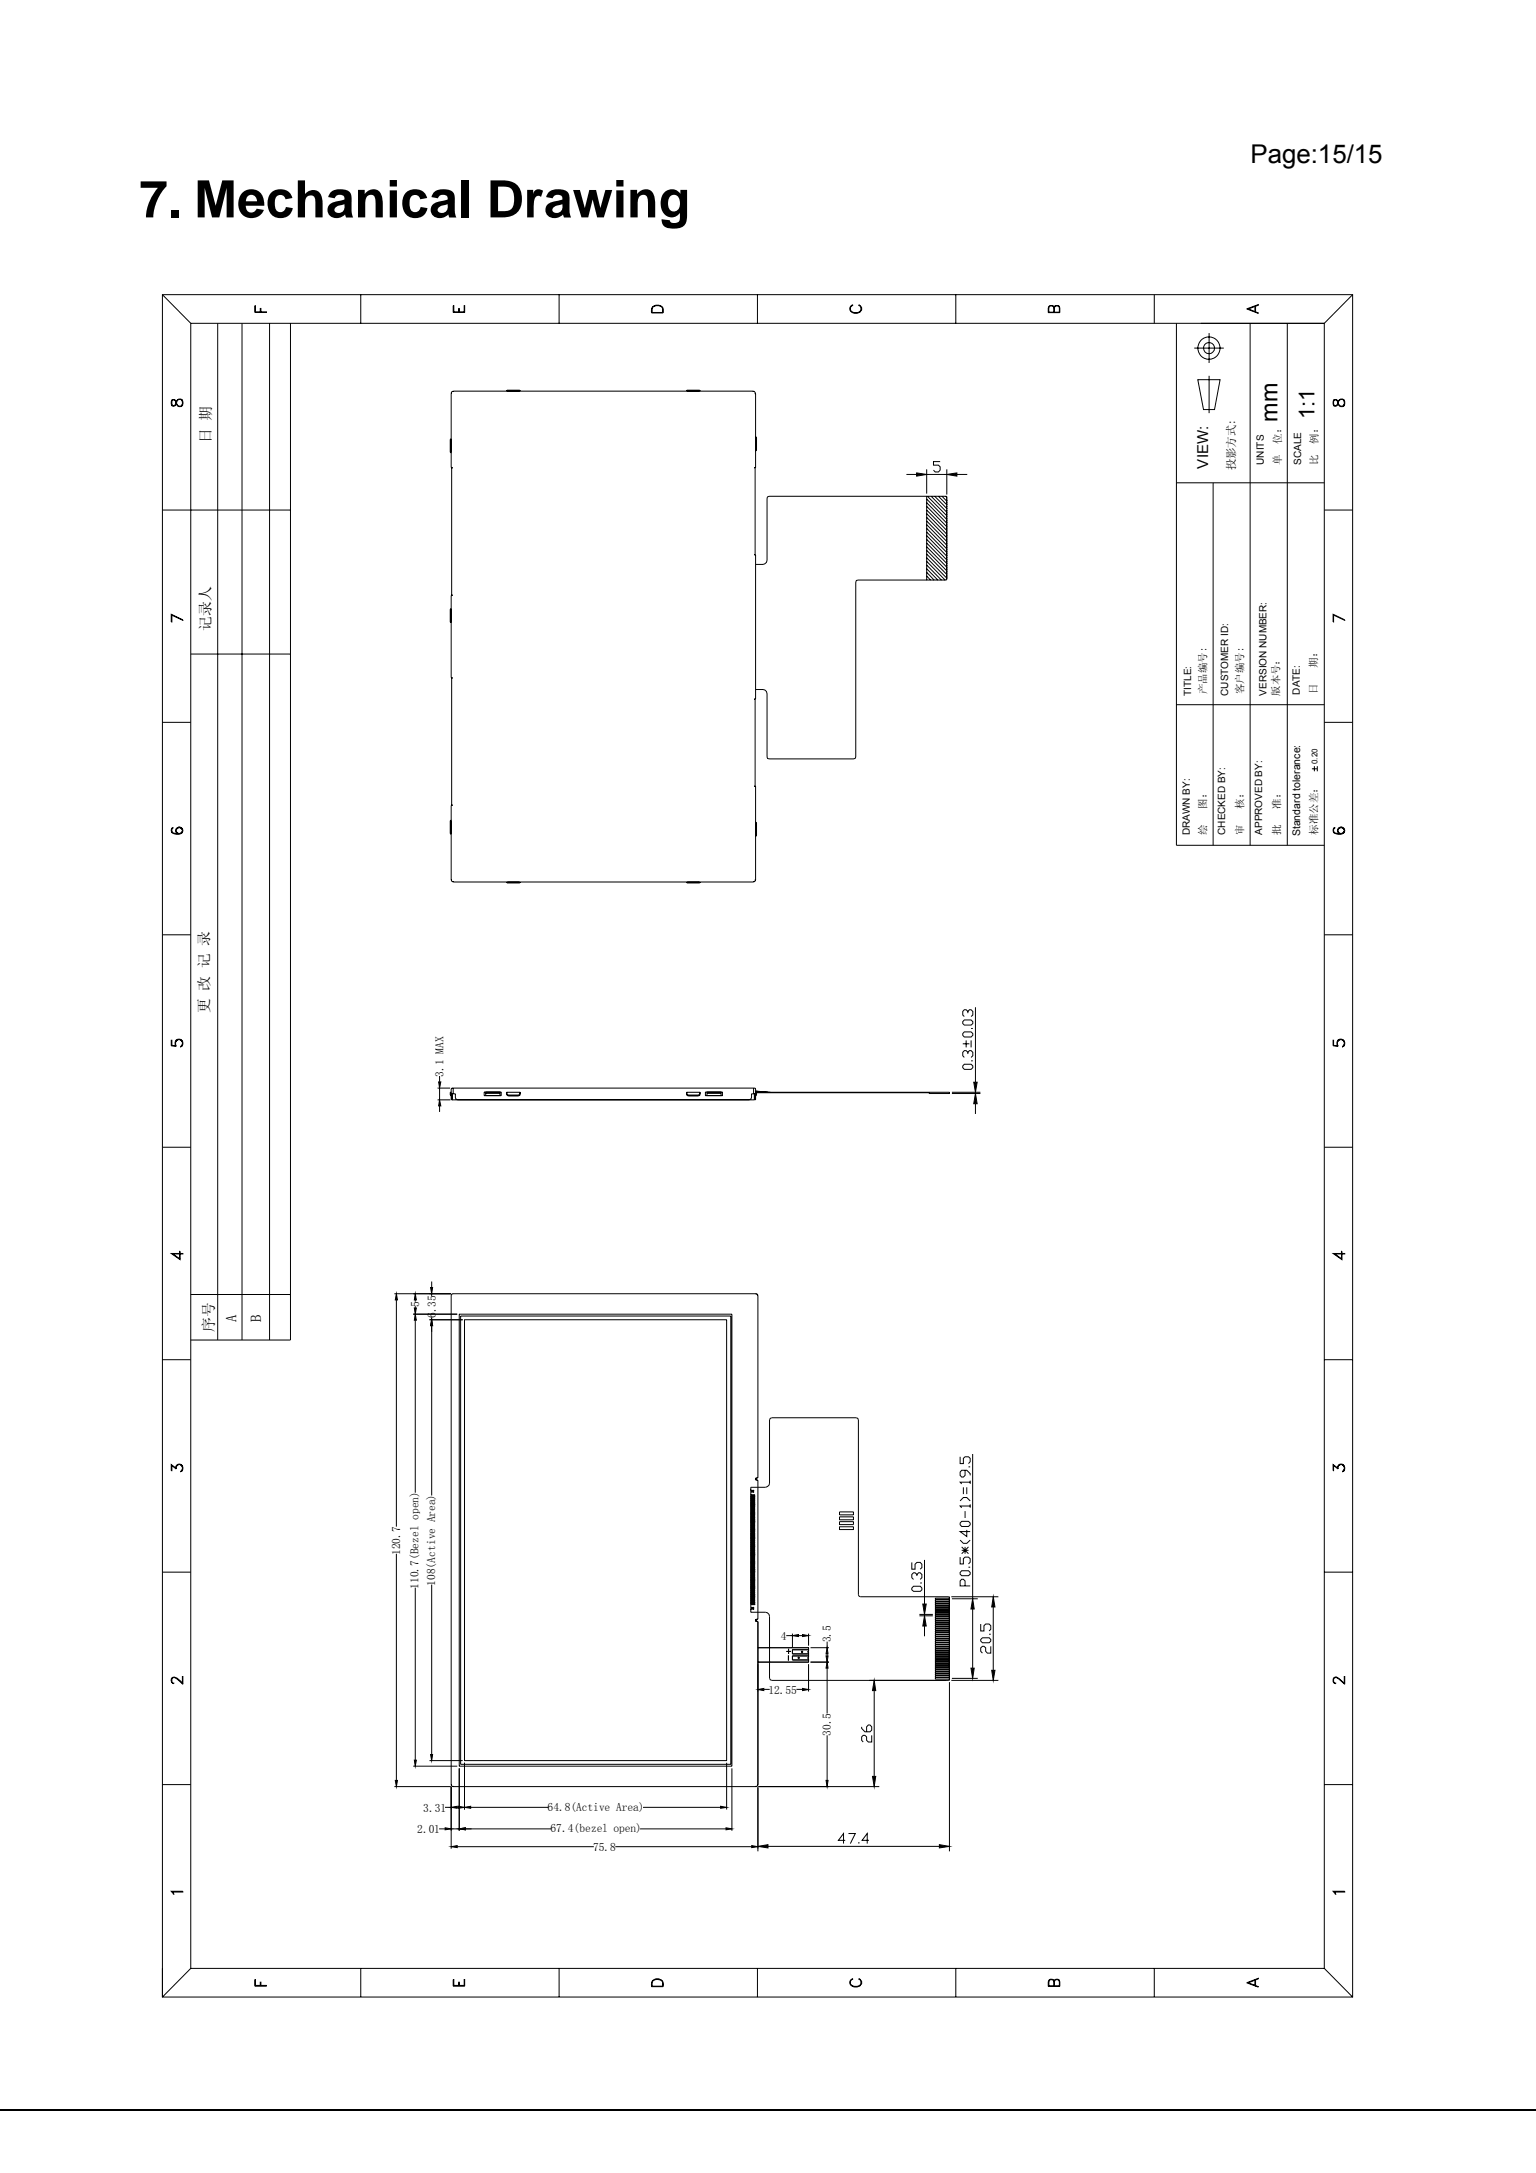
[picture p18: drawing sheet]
<svg xmlns="http://www.w3.org/2000/svg" width="210mm" height="297mm" viewBox="0 0 210 297" stroke-linecap="round" stroke-linejoin="round" font-family="sans-serif">
<defs><g id="words">
<text font-size="7" x="19" y="29.7">7. Mechanical Drawing</text>
<text font-size="3.5" x="170.9" y="22.3">Page:15/15</text>
<text font-size="3.2" x="174.6" y="57.7" transform="rotate(-90 174.6 57.7)">mm</text>
<text font-size="3" x="179.7" y="57.3" transform="rotate(-90 179.7 57.3)">1:1</text>
<text font-size="2.1" x="165.1" y="64" transform="rotate(-90 165.1 64)">VIEW:</text>
<g font-size="2">
<text x="28.8" y="60.6" transform="rotate(-90 28.8 60.6)">日 期</text>
<text x="28.8" y="86.3" transform="rotate(-90 28.8 86.3)">记录人</text>
<text x="28.6" y="138.5" transform="rotate(-90 28.6 138.5)">更 改 记 录</text>
<text x="29.2" y="182" transform="rotate(-90 29.2 182)">序号</text>
<text x="32.3" y="180.7" transform="rotate(-90 32.3 180.7)">A</text>
<text x="35.7" y="180.7" transform="rotate(-90 35.7 180.7)">B</text>
</g>
<g font-size="1.6">
<text x="60.6" y="147.2" transform="rotate(-90 60.6 147.2)">3.1 MAX</text>
<text x="57.3" y="178.6" transform="rotate(-90 57.3 178.6)">5</text>
<text x="59.6" y="180.2" transform="rotate(-90 59.6 180.2)">6.35</text>
<text x="54.7" y="212.6" transform="rotate(-90 54.7 212.6)">120.7</text>
<text x="57.2" y="217.2" transform="rotate(-90 57.2 217.2)">110.7(Bezel open)</text>
<text x="59.5" y="216.8" transform="rotate(-90 59.5 216.8)">108(Active Area)</text>
<text x="106.7" y="224.2">4</text>
<text x="113.6" y="224.5" transform="rotate(-90 113.6 224.5)">3.5</text>
<text x="105.1" y="231.5">12.55</text>
<text x="113.6" y="237.3" transform="rotate(-90 113.6 237.3)">30.5</text>
<text x="57" y="250.5">2.01</text>
<text x="57.9" y="247.6">3.31</text>
<text x="74.9" y="247.5">64.8(Active Area)</text>
<text x="75.2" y="250.4">67.4(bezel open)</text>
<text x="81.1" y="253">75.8</text>
</g>
<text font-size="1.5" x="168.9" y="64.3" transform="rotate(-90 168.9 64.3)">投影方式:</text>
<g font-size="1.4">
<text x="172.8" y="63.5" transform="rotate(-90 172.8 63.5)">UNITS</text>
<text x="175.2" y="63.5" transform="rotate(-90 175.2 63.5)">单</text>
<text x="175.2" y="60.6" transform="rotate(-90 175.2 60.6)">位：</text>
<text x="177.9" y="63.5" transform="rotate(-90 177.9 63.5)">SCALE</text>
<text x="180.2" y="63.5" transform="rotate(-90 180.2 63.5)">比</text>
<text x="180.2" y="60.6" transform="rotate(-90 180.2 60.6)">例：</text>
<text x="162.8" y="95.1" transform="rotate(-90 162.8 95.1)">TITLE:</text>
<text x="164.9" y="94.9" transform="rotate(-90 164.9 94.9)">产品编号:</text>
<text x="167.9" y="95.1" transform="rotate(-90 167.9 95.1)">CUSTOMER ID:</text>
<text x="170" y="94.9" transform="rotate(-90 170 94.9)">客户编号:</text>
<text x="173.1" y="95.1" transform="rotate(-90 173.1 95.1)">VERSION NUMBER:</text>
<text x="174.9" y="95.1" transform="rotate(-90 174.9 95.1)">版本号：</text>
<text x="177.7" y="95" transform="rotate(-90 177.7 95)">DATE:</text>
<text x="180.1" y="94.9" transform="rotate(-90 180.1 94.9)">日</text>
<text x="180.1" y="91.3" transform="rotate(-90 180.1 91.3)">期：</text>
<text x="164.9" y="110.5" transform="rotate(-90 164.9 110.5)">图：</text>
<text x="170" y="110.5" transform="rotate(-90 170 110.5)">核：</text>
<text x="175" y="110.5" transform="rotate(-90 175 110.5)">准：</text>
<text x="162.6" y="114.2" transform="rotate(-90 162.6 114.2)">DRAWN BY:</text>
<text x="164.9" y="114.1" transform="rotate(-90 164.9 114.1)">绘</text>
<text x="167.5" y="114.1" transform="rotate(-90 167.5 114.1)">CHECKED BY:</text>
<text x="170" y="114.1" transform="rotate(-90 170 114.1)">审</text>
<text x="172.5" y="114.1" transform="rotate(-90 172.5 114.1)">APPROVED BY:</text>
<text x="175" y="114.1" transform="rotate(-90 175 114.1)">批</text>
<text x="177.7" y="114.3" transform="rotate(-90 177.7 114.3)">Standard tolerance:</text>
<text x="180.1" y="114.1" transform="rotate(-90 180.1 114.1)">标准公差：</text>
</g>
<text font-size="1.1" x="180.1" y="104.4" transform="rotate(-90 180.1 104.4)">0.20</text>
</g></defs>
<g fill="none" stroke="#000" stroke-width=".14">
<path d="M22.2 40.3h162.7v232.7h-162.7zM22.2 40.3l3.9 3.9M23.5 54.7a.59 .59 0 0 0 .1 .8 .37 .37 0 0 0 .5-.3 .63 .63 0 0 1 .4-.6h.2a.59 .59 0 0 1 .1 .9 .44 .44 0 0 1-.6-.3 .6 .6 0 0 0-.4-.6zM23.5 54.8l.3-.1 .2 .2a.63 .63 0 0 0 .9 .6 .63 .63 0 0 0-.2-1 .76 .76 0 0 0-.8 .9l-.1 .1-.3-.1M23.6 54.7v.8M24.8 54.6l.1 .2M24.9 55.3l-.1 .2M26.1 44.2h154.9v224.9h-154.9zM29.8 44.2v139M33.1 44.2v139M34.8 41.8l.1 .8h1.5v.1h-1.6zM35.6 42.6v-.4h.1v.4"/>
<path d="M36.9 44.2v139M39.7 44.2v139h-13.6M49.3 40.3v3.9M61.7 53.7v10.2l.2 .1h-.2v17.3h.2l-.2 .1v11.2l.2 .1h-.2v17.3h.2l-.2 .1v10.2M61.7 53.7h.1M62 53.5l-.2 .1-.1 .1M62 41.8v.8h1.5v-.8v.9h-1.5zM62 53.5h41M62 53.5v.1M62.7 42.6v-.4l.1 .4M69.2 53.5l.1-.2h1.8v.2M69.4 53.4v.1"/>
<path d="M71 53.4v.1M76.4 40.3v3.9M89.3 41.9a.86 .86 0 0 1 1.3 .3v.5h-1.4v-.5zM89.3 41.9a.86 .86 0 0 1 1.4 .3v.6h-1.6v-.7zM93.9 53.5v-.2h1.8v.2M94 53.4v.1M95.6 53.4v.1M103 53.5h.1l.2 .3M103 53.5v.1M103.2 53.8h.1M103.3 53.8v10.1h-.2h.1v11.9h-.1l.2 .1v19.6l-.2 .1h.1v11.9h-.1h.2v12.8M103.3 59.7l.1 .1v1.8h-.1"/>
<path d="M103.3 59.9v1.6M103.5 40.3v3.9M116.3 41.9l.3-.2v.1h-.2a.53 .53 0 0 0-.1 .6 .53 .53 0 0 0 .5 .3 .71 .71 0 0 0 .9-.3l-.1-.5-.2-.1v-.1a.6 .6 0 0 1 .4 .6 .6 .6 0 0 1-.6 .5 .71 .71 0 0 1-.8-.1 .71 .71 0 0 1-.1-.8zM130.7 40.3v3.9M144.1 42.1v-.2a.42 .42 0 0 1 .5-.1 .42 .42 0 0 1 .3 .3v.6h-1.6v-.6a.43 .43 0 0 1 .4-.4 .43 .43 0 0 1 .4 .4M144.1 42.7l-.1-.8-.3-.1a.64 .64 0 0 0-.3 .9h1.4v-.8h-.6l-.1 .8M157.8 40.3v3.9M160.8 44.2v71.3h20.2M163.3 47.6h4M163.7 51.9h3.1l-.8 4.1h-1.5zM165.3 45.5v4.1M165.3 51.4v5.1"/>
<path d="M170.4 42.2l1.6-.6v.1l-1.3 .5 1.3 .6zM170.9 44.2v71.3M171.6 41.9v.7M171.6 41.8v.9M176 44.2v71.3M182.3 54.7v.8h.3a1 1 0 0 0 .5-.7 .44 .44 0 0 1 .6-.1 .57 .57 0 0 1-.2 .8 .45 .45 0 0 1-.5-.3 .56 .56 0 0 0-.4-.6zM182.3 54.8l.3-.1 .2 .2a.58 .58 0 0 0 .3 .6 .58 .58 0 0 0 .7 0 .65 .65 0 0 0-.3-1 .73 .73 0 0 0-.7 .9l-.2 .1-.3-.1M182.4 54.7l-.1 .2 .1 .6M183.6 54.6l.2 .2M183.8 55.3l-.2 .2M184.9 40.3l-3.9 3.9h-16.8M22.2 69.7h17.5"/>
<path d="M61.7 60h-.1v1.8l.1 .1M61.7 60.1v1.7M123.9 64.9h1.4M125.3 64.6l1.4 .3-1.4 .2zM126.7 64.2v3.3M126.7 67.8v11.4M126.7 64.9h2.8M126.7 78.7l.5 .6M126.7 78.2l1 1.1M126.7 77.7l1.5 1.6M126.7 77.2l2 2.1M126.7 76.7l2.5 2.6"/>
<path d="M126.7 76.2l2.7 2.8M126.7 75.7l2.7 2.8M126.7 75.2l2.7 2.8M126.7 74.7l2.7 2.8M126.7 74.2l2.7 2.8M126.7 73.7l2.7 2.8M126.7 73.2l2.7 2.8M126.7 72.7l2.7 2.8M126.7 72.2l2.7 2.8M126.7 71.7l2.7 2.8M126.7 71.2l2.7 2.8M126.7 70.7l2.7 2.8"/>
<path d="M126.7 70.2l2.7 2.8M126.7 69.7l2.7 2.8M126.7 69.2l2.7 2.8M126.7 68.7l2.7 2.8M126.7 68.2l2.7 2.8M126.8 67.8l2.6 2.7M127.3 67.8l2.1 2.2M127.8 67.8l1.6 1.7M128.3 67.8l1.1 1.2M128.5 63.1h-.9v.5h.7l.2 .2v.5l-.2 .2h-.5l-.2-.2M128.8 67.8l.6 .7M129.3 67.8l.1 .2"/>
<path d="M129.4 64.9l1.4-.3v.5zM129.4 67.9v11.3l-12.1 .1-.2 .1-.1 .2v23.9l-.1 .2h-12v-8.9l-.1-.3-.2-.2h-1.3M129.4 67.9l-.1-.1h-24.2l-.2 .1v.2v8.5l-.1 .3-.2 .2-1.3 .1M129.4 64.2v3.4M129.4 67.9h.1M130.8 64.9h1.4M160.8 66h20.2M165.8 66v49.5M181 69.7h3.9M22.2 98.7h3.9M23.4 84.1l1.6 .7-1.6-.8v1h.1v-.9M26.1 89.4h13.6"/>
<path d="M61.7 83.2l-.1 .1v1.7l.1 .1M61.7 83.3v1.7M160.8 96.3h20.2M181 98.7h3.9M182.2 84.1l1.6 .7-1.6-.8v1l.1-.9M23.5 113.3l.1-.2a.43 .43 0 0 0-.2 .5 .43 .43 0 0 0 .3 .3 1.09 1.09 0 0 0 1.2-.1 .5 .5 0 0 0-.1-.7 .5 .5 0 0 0-.7 .1 .5 .5 0 0 0 .2 .7M23.6 113.2v.6M24.1 113.4l.2-.2 .2-.1 .3 .1 .1 .2M24.1 113.6l.2 .3h.2M24.4 113.1a.42 .42 0 0 0-.3 .4 .42 .42 0 0 0 .3 .4M24.6 113.1l.2 .2 .1 .2-.1 .3-.2 .1M24.9 113.6a1.02 1.02 0 0 1-1.4 .1"/>
<path d="M61.7 112.1l-.1 .1v1.8h.1M61.7 112.2v1.7M103.3 112.5v1.7M103.3 112.4l.1 .1v1.7l-.1 .1M179.3 105.1h.7M179.7 104.7v.7M180.1 104.7v.7M182.3 113.3l.2-.2a.43 .43 0 0 0-.3 .5 .43 .43 0 0 0 .3 .3 1.09 1.09 0 0 0 1.3-.1 .5 .5 0 0 0-.2-.7 .5 .5 0 0 0-.7 .1 .5 .5 0 0 0 .2 .7M182.4 113.2l-.1 .2 .1 .4M182.9 113.4a.47 .47 0 0 1 .7-.2l.2 .2M182.9 113.6l.2 .3h.2M183.2 113.1a.46 .46 0 0 0-.2 .7l.2 .1"/>
<path d="M183.5 113.1l.2 .2 .1 .2-.1 .3-.2 .1M183.8 113.6a1.03 1.03 0 0 1-1.3 .3l-.2-.2M22.2 127.8h3.9M61.7 120.3l.3 .3M61.7 120.3h.1M62 120.4v.2M62 120.6h41M69.2 120.6l.1 .1h1.8v-.1M69.4 120.6h.1M71 120.6h.1M93.9 120.6v.1h1.8v-.1M94 120.6h.1"/>
<path d="M95.6 120.6h.1M103 120.4v.2M103.2 120.3h.1M103.3 120.3l-.3 .3M131.8 139.4h1l.2 .3v.2l-.2 .2h-1l-.2-.2v-.2zM132.3 138.5v-.2l-.2-.3h-.3l-.2 .3v.4l.2 .3M132.3 138.3l.2-.3h.3l.2 .3v.4l-.2 .3M133.3 137.7v10.2M181 127.8h3.9M22.2 156.8h3.9M24 142.4a.5 .5 0 0 1 .5-.3 .5 .5 0 0 1 .4 .3M24.3 142.1a.62 .62 0 0 0-.2 .9h-.7v-.8h.1v.7l.5 .1v-.7l.2-.2 .4-.1a.57 .57 0 0 1 .4 .5 .57 .57 0 0 1-.3 .6 .58 .58 0 0 0-.1-1"/>
<path d="M24.9 142.8l-.1 .2M59.8 150.3h1.8M59.8 148.7h1.7M60 147.9h.3l-.2 .8zM60.1 150.3l.2 .9h-.3zM60.1 147.1v.8M60.1 148.7v1.6M60.1 151.2v.8M61.7 149.5h.6v.5v.2l.2 .1M61.7 149.3h-.1v.4l.1 .1M61.7 148.8l41.5-.1 .1 .2v1.4h-41.6zM61.8 149.5v.8"/>
<path d="M61.8 149.8h.1M62 148.7v.8M66.2 149.3h2.3v.5h-2.3zM66.4 149.8v-.5h1.9v.5M66.4 149.5h1.9M69.2 149.3h1.9v.2v.2l-.3 .1h-1.3l-.2-.1zM69.3 149.3l.1 .3 .1 .1h1.3l.2-.1 .1-.3M93.9 149.3h1.8v.2v.2l-.3 .1h-1.3l-.2-.1zM93.9 149.3l.1 .3 .1 .1h1.3l.2-.1 .1-.3M96.4 149.3h2.4v.5h-2.4zM96.6 149.8v-.5h2v.5M96.6 149.5h2"/>
<path d="M103 148.7v.8M103.1 149.8h.1M103.1 149.5v.8M103.2 149.5v.8M103.3 149.5h-.6v.5v.2l-.3 .1M103.3 149.3h26.5v.2h-2.8v-.1h-23.6M103.4 149.3v.4l-.1 .1M105 149.3l-1.7-.1 2 .1M130.1 149.5h3.9M130.1 149.3h3.9M131.6 142.7h.9M131.8 145.5h1l.2 .2v.2l-.2 .3h-1l-.2-.3v-.2z"/>
<path d="M131.8 141.1h1l.2 .2v.2l-.2 .3h-1l-.2-.3v-.2zM132.1 142.2v1M132.3 144.1v-.3l-.2-.2h-.3l-.2 .2v.5l.2 .2M132.3 143.8l.2-.2h.3l.2 .2v.5l-.2 .2M132.8 145h.2M132.8 142.2v1M132.8 140.6h.2M133.1 147.9h.5l-.3 1.4zM133.3 149.5l.3 1.4h-.5zM133.3 149.3v.2M133.3 150.9v1.4M181 156.8h3.9"/>
<path d="M182.8 142.4a.5 .5 0 0 1 .5-.3 .5 .5 0 0 1 .5 .3M183.2 142.1a.62 .62 0 0 0-.3 .9h-.7v-.8l.1 .7 .5 .1v-.7l.2-.2 .4-.1a.57 .57 0 0 1 .4 .5 .57 .57 0 0 1-.3 .6v-.1a.5 .5 0 0 0 .3-.5 .5 .5 0 0 0-.3-.4M183.8 142.8l-.2 .2M24.6 172.1v-1.1v1.2l-1.2-.9h1.6l-1.4 .1 1 .7M26.1 177h13.6M53.9 176.8h7.7M54.2 176.8l.1 .9h-.3zM54.2 177.7v31M56.5 179.6h6M56.6 178.8h.3l-.1 .8zM56.8 176.8l.1 .9h-.3zM56.8 179.6l.1 .9h-.3z"/>
<path d="M56.8 177.7v.2M56.8 178.5v.3M58.9 176h.2l-.1 .8zM59 175.2v.8M59 176.8v.3M62.8 179.6h37.3v61.8h-37.3zM63 179.9h36.9v61.3h-36.9zM103.4 176.8l-41.7 .1v67.1M103.4 176.8l.2 .3M103.4 176.8v.2M103.5 177.1h.1M103.6 177.1v24.9l-.3 .1v.1v.1h.3v19l-.3 .1v.1v.1l.3 .1v22.3"/>
<path d="M183.4 172.1l.1-1.1v1.2l-1.3-.9h1.6l-1.3 .1 1 .7M22.2 185.9h3.9M56.8 180.5v23.5M58.7 180.4h4.5M59 180.4l.1 .8h-.2zM59 180.1v.3M59 181.2v23.2M63.5 180.4h35.8v60.3h-35.8zM105.3 193.9l.2-.1h11.6l.2 .1v.2v23.9l.1 .2 .2 .1h12.2v11.4h-24.3l-.2-.1-.1-.2-.1-8.7-.4-.3h-2.1v-17.1h2.1l.4-.3 .1-8.9zM131.3 199.1v1h.4v-.8l.2-.2h.5l.2 .2v.5l-.2 .3M133 198.8v19.7M181 185.9h3.9"/>
<path d="M22.2 214.9h3.9M23.5 200.3v.7h-.1v-.8l.7 .5M24.1 200.5l.2-.2 .2-.1 .3 .1 .1 .2M24.4 200.2l-.2 .2-.1 .4-.7-.5M24.6 200.2a.56 .56 0 0 1 .1 1 .53 .53 0 0 0 .3-.7 .53 .53 0 0 0-.6-.4 .53 .53 0 0 0-.4 .6M24.9 200.9l-.1 .2M54.2 212.4v31M56.8 217v23.6M59 216.6v23.2M102.6 218.3h.6l-.6 .1M102.6 211.9h.6h-.6M102.6 204.3h.6l-.6 .1"/>
<path d="M102.6 204.5h.6l-.6 .1M102.6 204.6h.6l-.6 .1M102.6 204.8h.6h-.6M102.6 204.9h.6l-.6 .1M102.6 205h.6l-.6 .1M102.6 205.2h.6h-.6M102.6 205.3h.6l-.6 .1M102.6 205.5h.6h-.6M102.6 205.6h.6v.1h-.6M102.6 205.7h.6l-.6 .1M102.6 205.9h.6h-.6M102.6 206h.6l-.6 .1"/>
<path d="M102.6 206.2h.6h-.6M102.6 206.3h.6l-.6 .1M102.6 206.4h.6l-.6 .1M102.6 206.6h.6h-.6M102.6 206.7h.6l-.6 .1M102.6 206.9h.6h-.6M102.6 207h.6l-.6 .1M102.6 207.2h.6h-.6M102.6 207.3h.6h-.6M102.6 207.4h.6l-.6 .1M102.6 207.6h.6h-.6M102.6 207.7h.6l-.6 .1"/>
<path d="M102.6 207.8h.6l-.6 .1M102.6 208h.6h-.6M102.6 208.1h.6l-.6 .1M102.6 208.3h.6h-.6M102.6 208.4h.6h-.6M102.6 208.5h.6l-.6 .1M102.6 208.7h.6h-.6M102.6 208.8h.6l-.6 .1M102.6 209h.6h-.6M102.6 209.1h.6h-.6M102.6 209.2h.6l-.6 .1M102.6 209.4h.6h-.6"/>
<path d="M102.6 209.5h.6l-.6 .1M102.6 209.7h.6h-.6M102.6 209.8h.6h-.6M102.6 209.9h.6l-.6 .1M102.6 210.1h.6h-.6M102.6 210.2h.6l-.6 .1M102.6 210.3h.6l-.6 .1M102.6 210.5h.6h-.6M102.6 210.6h.6l-.6 .1M102.6 210.8h.6h-.6M102.6 210.9h.6h-.6M102.6 211.1h.6h-.6"/>
<path d="M102.6 211.2h.6h-.6M102.6 211.3h.6l-.6 .1M102.6 211.5h.6h-.6M102.6 211.6h.6l-.6 .1M102.6 211.8h.6h-.6M102.6 212h.6l-.6 .1M102.6 212.2h.6h-.6M102.6 212.3h.6l-.6 .1M102.6 212.4h.6v.1h-.6M102.6 212.6h.6h-.6M102.6 212.7h.6l-.6 .1M102.6 212.9h.6h-.6"/>
<path d="M102.6 213h.6h-.6M102.6 213.1h.6l-.6 .1M102.6 213.3h.6h-.6M102.6 213.4h.6l-.6 .1M102.6 213.6h.6h-.6M102.6 213.7h.6l-.6 .1M102.6 213.8h.6l-.6 .1M102.6 214h.6h-.6M102.6 214.1h.6l-.6 .1M102.6 214.2h.6l-.6 .1M102.6 214.4h.6h-.6M102.6 214.5h.6v.1h-.6"/>
<path d="M102.6 214.7h.6h-.6M102.6 214.8h.6v.1h-.6M102.6 214.9h.6l-.6 .1M102.6 215.1h.6h-.6M102.6 215.2h.6l-.6 .1M102.6 215.4h.6h-.6M102.6 215.5h.6l-.6 .1M102.6 215.6h.6l-.6 .1M102.6 215.8h.6l-.6 .1M102.6 215.9h.6l-.6 .1M102.6 216h.6v.1h-.6M102.6 216.2h.6l-.6 .1"/>
<path d="M102.6 216.3h.6l-.6 .1M102.6 216.5h.6h-.6M102.6 216.6h.6l-.6 .1M102.6 216.8h.6h-.6M102.6 216.9h.6v.1h-.6M102.6 217h.6l-.6 .1M102.6 217.2h.6h-.6M102.6 217.3h.6l-.6 .1M102.6 217.5h.6h-.6M102.6 217.6h.6l-.6 .1M102.6 217.7h.6l-.6 .1M102.6 217.9h.6l-.6 .1"/>
<path d="M102.6 218h.6l-.6 .1M102.6 218.2h.6h-.6M102.6 218.5h.6h-.6M102.6 218.6h.6h-.6M102.6 218.7h.6l-.6 .1M102.6 218.9h.6h-.6M102.6 219h.6v.1h-.6M102.6 219.1h.6l-.6 .1M102.6 219.3h.6v.1h-.6M102.8 219.7v.1zM102.8 219.9v.1zM102.8 203.7v.1z"/>
<path d="M102.8 203.9v.1zM103 219.7l.1 .1zM103 203.7l.1 .1zM103 203.9l.1 .1zM103 219.9l.1 .1zM103.3 202.1v.1M103.3 202v.3M103.4 202v.3M114.8 208.7h1.9v.4h-1.9zM114.8 208h1.9v.4h-1.9zM114.8 207.3h1.9v.5h-1.9zM114.8 206.7h1.9v.4h-1.9z"/>
<path d="M124.7 213.6v.9h.4v-.7l.2-.2h.5l.2 .2v.5l-.2 .2M124.9 216.8h.9l.2 .3v.2l-.2 .2h-.9l-.2-.2v-.2zM125.3 215.4v-.2l-.2-.2h-.2l-.2 .2v.5l.2 .2M125.3 215.2l.3-.2h.2l.2 .2v.5l-.2 .2M125.8 216.4h.2M126.2 219.3h.4l-.2 1.4zM126.4 213.2v6.1M129.8 218.5h.1M129.8 219.3h-1.9v.2h1.9M129.8 219h-1.9v.2h1.9M129.8 218.7h-1.9v.2h1.9M129.8 218.5h-1.9v.1h1.9"/>
<path d="M129.8 219.6h-1.9v.2h1.9M129.8 219.8h-1.9v.2h1.9M130 218.3h6.5M130.1 218.5h3.6M131.3 212.9v.9h.4v-.7l.2-.2h.5l.2 .2v.5l-.2 .2M131.3 210.5l.4 .5h.5l.4-.5M131.3 205.2l.4-.5h.5l.4 .5M131.5 214.7h.9l.2 .2v.3l-.2 .2h-.9l-.2-.2v-.3zM131.5 208h.9l.2 .2v.2l-.2 .3h-.9l-.2-.3v-.2zM131.5 211.9h.9M131.5 211.5l.9 .9M131.7 203.3v.9"/>
<path d="M131.9 216.8v-.7l-.2-.2h-.2l-.2 .2v.7h1.3M131.9 201v.7l-.2 .2h-.2l-.2-.2v-.5l.2-.2h.7l.4 .4v.3M131.9 206.6v.9M131.9 211.5v.9M132.2 209.1v.9l-.9-.6h1.3M132.2 203.3v.9M132.4 214.2h.2M132.4 211.5l-.9 .9M132.4 200.5h.2M132.6 205.9h-1.3l.2 .2M132.6 202.6h-1.3l.2 .2M132.6 202.4v.4"/>
<path d="M132.6 205.6v.5M133 218.5l.2 1.4h-.5zM133 219.9v8.1M135.8 218.3l.2 1.4h-.4zM135.8 219.7v8.6M181 214.9h3.9M182.3 200.3l-.1 .7v-.8l.7 .5M182.9 200.5a.47 .47 0 0 1 .7-.2l.2 .2M183.2 200.2l-.2 .2-.1 .4-.7-.5M183.5 200.2a.56 .56 0 0 1 0 1 .52 .52 0 0 0 .4-.7 .52 .52 0 0 0-.6-.3 .52 .52 0 0 0-.5 .5M183.8 200.9l-.2 .2M24.9 230.1l.1-.9v1l-.7-.6a.53 .53 0 0 0-.7-.2l-.1 .4 .3 .3a.48 .48 0 0 1-.4-.3 .48 .48 0 0 1 .2-.5h.3l.5 .2 .6 .6"/>
<path d="M58.9 239.8h.2l-.1 .9zM103.3 221.4v.2M103.4 221.3v.4M103.6 230.9l.8-.1v.3zM103.6 227.2h7M103.6 225.2h7M103.6 230.9h.1M104.4 230.9h.8M107.5 223.6h.9M107.5 225.7h.6M107.8 226.3v.7M107.8 225.4v.7"/>
<path d="M108.3 223.6l.9-.2v.3zM108.3 223.3v1.9M108.9 230.9h.8M109.1 226.6h.1v.1h-.1zM109.2 223.6h.5M109.6 225.7h.1v.2zM109.7 223.4l.8 .2-.8 .1zM109.7 230.8l.8 .1-.8 .2zM110.5 225.2v.5l-.1 .1 .1 .1v.7h-.1l.1 .1v.5M110.5 223.3v1.7M110.5 227.5v3.7M110.5 225.5h-2.2v.6h2.2"/>
<path d="M110.5 226.4h-2.2v.5h2.2M110.8 227.2h2.5M110.8 225.2h2.5M112.9 226.4h.3l-.1 .8zM113.1 225.2l.1 .9h-.3zM113.1 227.2l.1 .8h-.3zM113.1 224.4v.8M113.1 226.1v.3M113.1 228v6.2M113.1 237.2v6.2M117.8 236.1v.2l.4 .4h.7l.3-.2v-.4l-.3-.3h-.2l-.2 .3v.6M119.2 237.2v.9h-.5l-.2-.2v-.5l-.3-.2h-.2l-.2 .2v.5l.2 .2"/>
<path d="M119.5 229.7l.2 1.4h-.4zM119.5 231.1v11.7M125.7 220.9h1.8M125.7 220.7h1.8M126.4 220.9l.2 1.4h-.4zM126.4 220.7v.2M126.4 222.3v1.4M129.8 223.2h-1.9v.2h1.9M129.8 229.4h.1M129.8 229.9v23.2M129.8 229.6h.1M129.8 220.7h-1.9v.2h1.9"/>
<path d="M129.8 229.3h-1.9v.2h1.9M129.8 220.1h-1.9v.2h1.9M129.8 220.4h-1.9v.2h1.9M129.8 221h-1.9v.2h1.9M129.8 221.2h-1.9v.2h1.9M129.8 221.5h-1.9v.2h1.9M129.8 221.8h-1.9v.2h1.9M129.8 222.1h-1.9v.2h1.9M129.8 222.4h-1.9v.1h1.9M129.8 222.6h-1.9v.2h1.9M129.8 222.9h-1.9v.2h1.9M129.8 223.5h-1.9v.2h1.9"/>
<path d="M129.8 223.7h-1.9v.2h1.9M129.8 224h-1.9v.2h1.9M129.8 224.3h-1.9v.2h1.9M129.8 224.6h-1.9v.2h1.9M129.8 224.9h-1.9v.2h1.9M129.8 225.1h-1.9v.2h1.9M129.8 225.4h-1.9v.2h1.9M129.8 225.7h-1.9v.2h1.9M129.8 226h-1.9v.2h1.9M129.8 226.3h-1.9v.1h1.9M129.8 226.5h-1.9v.2h1.9M129.8 226.8h-1.9v.2h1.9"/>
<path d="M129.8 227.1h-1.9v.2h1.9M129.8 227.4h-1.9v.2h1.9M129.8 227.6h-1.9v.2h1.9M129.8 227.9h-1.9v.2h1.9M129.8 228.2h-1.9v.2h1.9M129.8 228.5h-1.9v.2h1.9M129.8 228.8h-1.9v.2h1.9M129.8 229h-1.9v.3h1.9M130 229.7h6.5M130.1 229.4h3.6M132.7 228h.5l-.2 1.4zM134.1 224.1l.2-.2h.9l.2 .2v.2l-.2 .3h-.9l-.2-.3z"/>
<path d="M134.1 222v.9h.4v-.7l.2-.2h.5l.2 .2v.5l-.2 .2M135.2 223.4h.2M135.4 225v1h-.4l-.3-.3v-.4l-.2-.3h-.2l-.2 .3v.4l.2 .3M135.6 228.3h.4l-.2 1.4zM183.8 230.1v-.9v1l-.7-.6a.5 .5 0 0 0-.7-.2l-.1 .4 .3 .3h-.2a.5 .5 0 0 1 .1-.9l.6 .3 .7 .6M22.2 243.9h3.9M23.4 258.5h1.6v.1h-1.4l.1 .2v.1zM53.9 244.2h7.7M54 243.4h.3l-.1 .8zM56.5 241.4h6M56.6 240.6h.3l-.1 .8zM58.7 240.7h4.5"/>
<path d="M60 250h.8M60.8 247.1h.9M60.9 249.9l.8 .1-.8 .1zM61.7 247.1l.8-.2v.3zM61.7 252.4l.8-.1v.3zM61.7 244v.2h.2M61.7 244h.1M61.7 244.3v8.4M61.7 250h1.1M61.9 244.2h41.5M61.9 244.1v.1M62.5 247.1h.2"/>
<path d="M62.5 252.4h18.7M62.7 246.9l.8 .2-.8 .1zM62.8 250l.8-.1v.2zM62.8 241.7v8.6M63.5 247.1l.8-.2v.3zM63.5 241v6.4M63.6 250h11.8M64.3 247.1h10.7M84.1 252.4h18.7M87.5 250h11.8M87.9 247.1h10.6M98.5 246.9l.8 .2-.8 .1z"/>
<path d="M99.3 249.9l.8 .1-.8 .1zM99.3 247.1h.1M99.3 241v6.4M100.1 250h.1M100.1 241.7v8.6M102.8 252.3l.8 .1-.8 .2zM103.4 244.1v.1M103.5 244h.1M103.6 252.4l1.4-.2v.4zM103.6 244l-.2 .2M103.6 244.3v8.8M103.6 252.4h.1"/>
<path d="M103.7 244.2h16.5M105 252.4h23.4M112.9 243.4h.3l-.1 .8zM115.5 251.6h-.9l.7-1v1.4M116 250.6h.9l-.7 1.4M117.4 251.8v.2M118.8 251.6h-.9l.7-1v1.4M119.3 242.8h.4l-.2 1.4zM128.4 252.2l1.4 .2-1.4 .2zM129.8 252.4h.1M181 243.9h3.9M182.2 258.5h1.6v.1h-1.4l.1 .2v.1z"/>
<path d="M22.2 269.1v3.9l3.9-3.9M34.8 270.6l.1 .8h1.5v.1h-1.6zM35.6 271.4v-.4h.1v.4M49.3 269.1v3.9M62 270.6v.8h1.5v-.8v.9h-1.5zM62.7 271.4v-.4l.1 .4M76.4 269.1v3.9M89.1 270.8a.86 .86 0 0 1 .9-.3 .86 .86 0 0 1 .7 .5v.6h-1.6zM89.4 270.7a.76 .76 0 0 1 .9-.1 .76 .76 0 0 1 .3 .9h-1.4v-.6zM103.5 269.1v3.9M116.3 270.7l.3-.2-.3 .3v.4a.85 .85 0 0 0 1.4 0v-.4l-.3-.3a.59 .59 0 0 1 .4 .6 .59 .59 0 0 1-.6 .5 .71 .71 0 0 1-.8-.1 .71 .71 0 0 1-.1-.8zM130.7 269.1v3.9"/>
<path d="M144.1 270.9v-.2a.41 .41 0 0 1 .5-.1 .41 .41 0 0 1 .3 .3v.6h-1.6l.1-.8a.43 .43 0 0 1 .4-.1 .43 .43 0 0 1 .3 .3M144.1 271.5l-.1-.8-.2-.1-.3 .1-.1 .8h1.4v-.8l-.2-.1-.4 .1-.1 .8M157.8 269.1v3.9M170.4 271l1.6-.6-1.3 .6 1.3 .6zM171.6 270.7v.7M171.6 270.6v.9M181 269.1l3.9 3.9"/>
<circle cx="165.3" cy="47.6" r="1.53"/>
<circle cx="165.3" cy="47.6" r=".76"/>
</g>
<g fill="#000">
<path d="M125.3 64.6l1.4 .3-1.4 .2zM129.4 64.9l1.4-.3v.5zM60.1 150.3l.2 .9h-.3zM60 147.9h.3l-.2 .8zM133.3 149.5l.3 1.4h-.5zM133.1 147.9h.5l-.3 1.4zM54.2 176.8l.1 .9h-.3zM56.6 178.8h.3l-.1 .8zM56.8 176.8l.1 .9h-.3zM58.9 176h.2l-.1 .8zM56.8 179.6l.1 .9h-.3zM59 180.4l.1 .8h-.2z"/>
<path d="M126.2 219.3h.4l-.2 1.4zM133 218.5l.2 1.4h-.5zM135.8 218.3l.2 1.4h-.4zM58.9 239.8h.2l-.1 .9zM103.6 230.9l.8-.1v.3zM108.3 223.6l.9-.2v.3zM109.7 223.4l.8 .2-.8 .1zM109.7 230.8l.8 .1-.8 .2zM112.9 226.4h.3l-.1 .8zM113.1 225.2l.1 .9h-.3zM113.1 227.2l.1 .8h-.3zM119.5 229.7l.2 1.4h-.4z"/>
<path d="M126.4 220.9l.2 1.4h-.4zM132.7 228h.5l-.2 1.4zM135.6 228.3h.4l-.2 1.4zM54 243.4h.3l-.1 .8zM56.6 240.6h.3l-.1 .8zM60.9 249.9l.8 .1-.8 .1zM61.7 247.1l.8-.2v.3zM61.7 252.4l.8-.1v.3zM62.7 246.9l.8 .2-.8 .1zM62.8 250l.8-.1v.2zM63.5 247.1l.8-.2v.3zM98.5 246.9l.8 .2-.8 .1z"/>
<path d="M99.3 249.9l.8 .1-.8 .1zM102.8 252.3l.8 .1-.8 .2zM103.6 252.4l1.4-.2v.4zM112.9 243.4h.3l-.1 .8zM119.3 242.8h.4l-.2 1.4zM128.4 252.2l1.4 .2-1.4 .2z"/>
</g>
<path d="M0 288.5h209.9" fill="none" stroke="#000" stroke-width=".17"/>
<use href="#words"/>
</svg>
